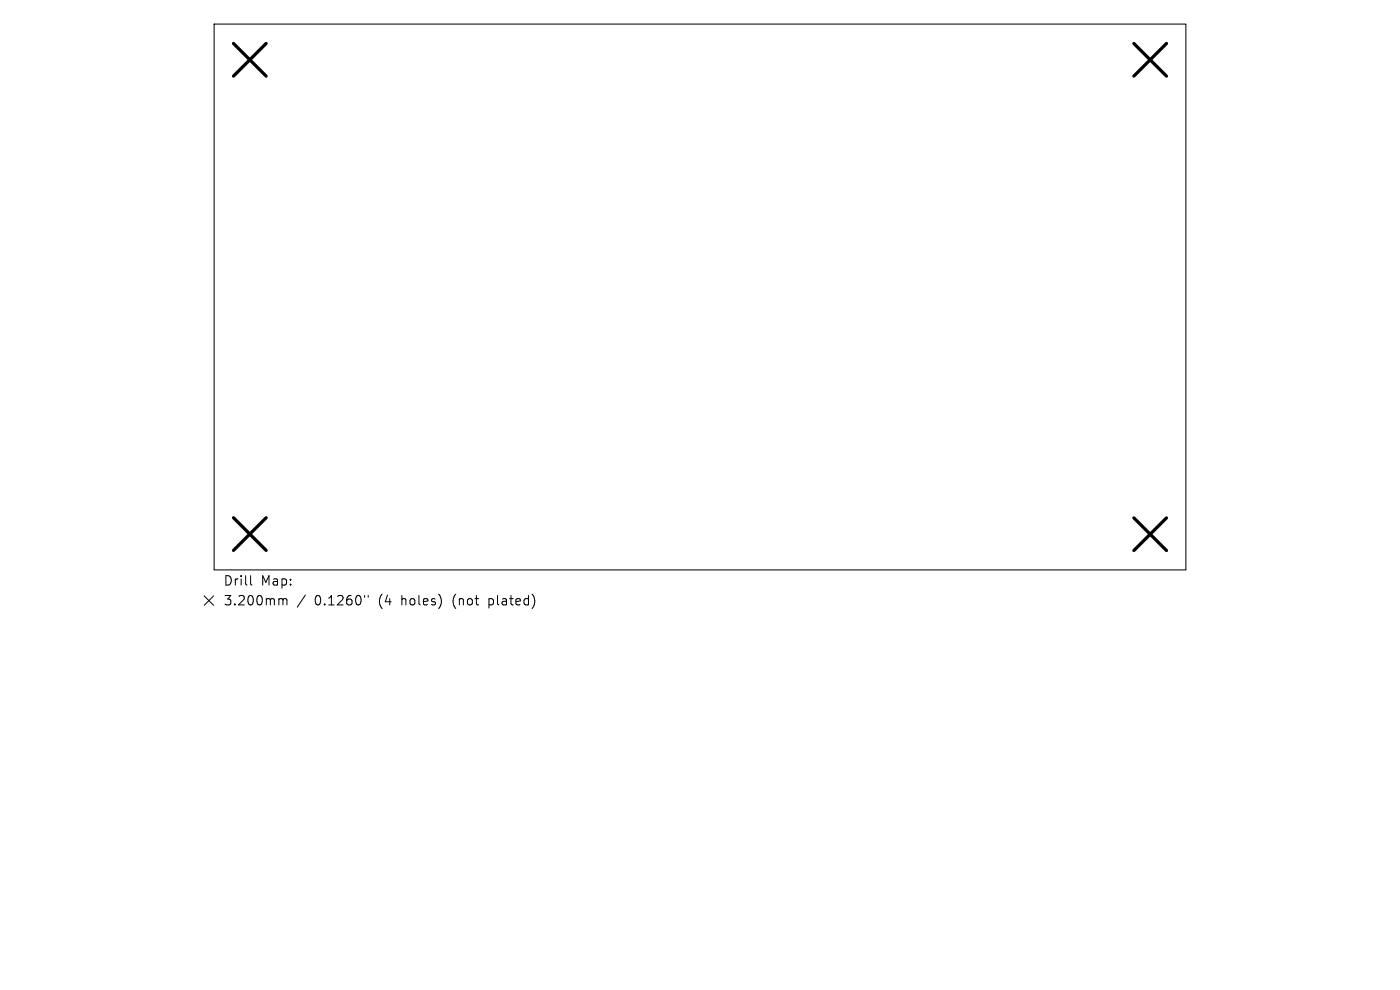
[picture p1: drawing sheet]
<svg xmlns="http://www.w3.org/2000/svg" width="297mm" height="210mm" viewBox="0 0 297 210" stroke-linecap="round" stroke-linejoin="round" font-family="sans-serif">
<defs><g id="words">
<g font-size="2.8">
<text x="47.3" y="124.5">Drill</text>
<text x="55.2" y="124.5">Map:</text>
<text x="47.3" y="128.7">3.200mm</text>
<text x="66.6" y="128.7">0.1260&quot;</text>
<text x="80.2" y="128.7">(4</text>
<text x="85" y="128.7">holes)</text>
<text x="96" y="128.7">(not</text>
<text x="103.7" y="128.7">plated)</text>
</g>
</g></defs>
<path d="M45.4 5.1h206.2v115.8h-206.2z" fill="none" stroke="#000" stroke-width=".22"/>
<path d="M49.5 9.2l7 6.9M56.5 9.2l-7 6.9M240.5 9.2l7 6.9M247.5 9.2l-7 6.9M49.5 109.8l7 7M56.5 109.8l-7 7M240.5 109.9l7 6.9M247.5 109.9l-7 6.9" fill="none" stroke="#000" stroke-width=".69"/>
<path d="M43.3 126.4l2 2M45.3 126.4l-2 2M53.2 122.1v1.7l.2 .3M59.4 127l.5 .1 .1 .2M60 127.3l.3-.3 .5 .1 .1 1.2M60 127.3v1M64.8 126.2l-1.7 2.6M77.4 126.3v.4M78.1 126.3v.4M93.4 126.4l.2 1-.2 1.3M113 126.1a2.35 2.35 0 0 1 0 2.9" fill="none" stroke="#000" stroke-width=".21"/>
<use href="#words"/>
</svg>
